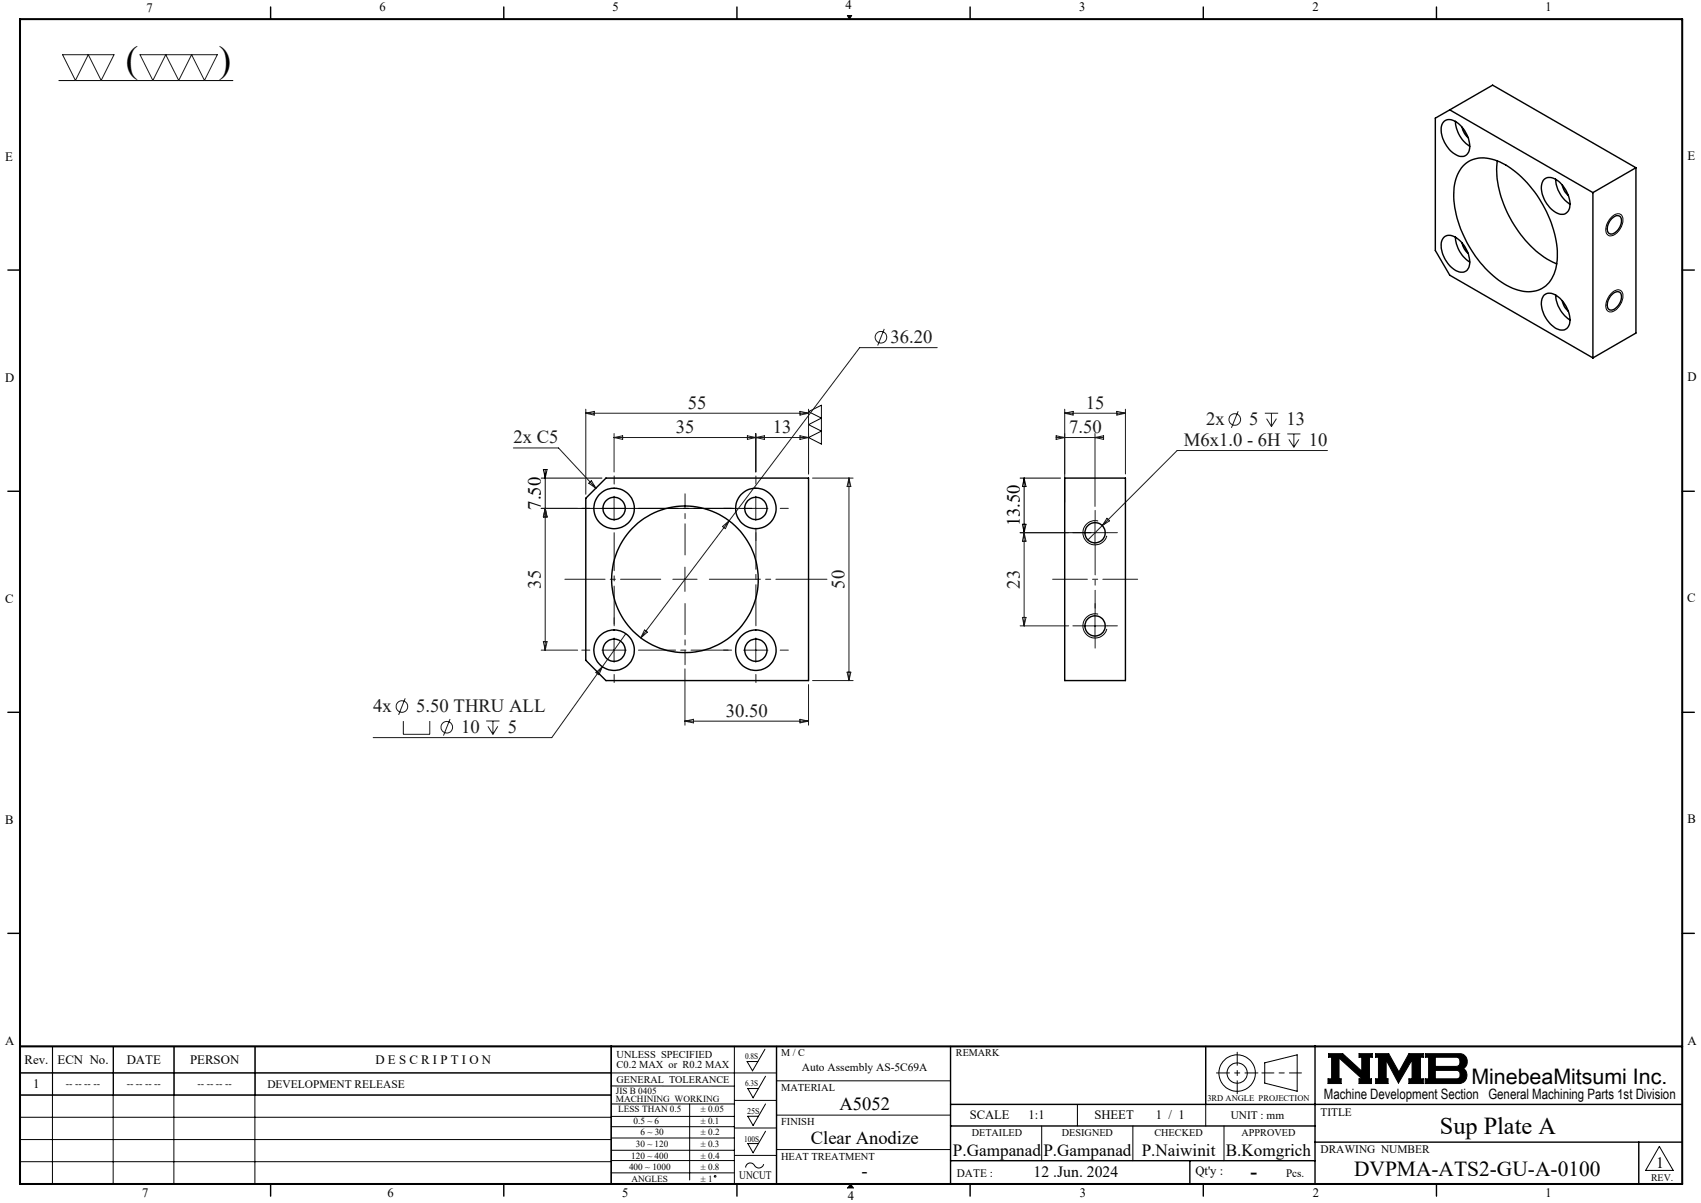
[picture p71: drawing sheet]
<svg xmlns="http://www.w3.org/2000/svg" width="420mm" height="297mm" viewBox="0 0 420 297" stroke-linecap="round" stroke-linejoin="round" font-family="sans-serif">
<defs><g id="words">
<g font-size="9.2">
<text x="31.1" y="17.7">(</text>
<text x="54" y="17.8">)</text>
</g>
<text font-size="6" x="355.5" y="280">Sup Plate A</text>
<g font-size="5.3">
<text x="363.3" y="267.7">MinebeaMitsumi Inc.</text>
<text x="334.3" y="290.4">DVPMA-ATS2-GU-A-0100</text>
</g>
<text font-size="4.9" x="308.8" y="290.9">-</text>
<g font-size="4.6" fill="#191924">
<text x="219.9" y="84.7">36.20</text>
<text x="169.8" y="100.9">55</text>
<text x="268.1" y="100.9">15</text>
<text x="166.8" y="106.9">35</text>
<text x="190.8" y="106.9">13</text>
<text x="264" y="106.9">7.50</text>
<text x="297.8" y="105">2x</text>
<text x="308.4" y="105">5</text>
<text x="317.6" y="105">13</text>
<text x="126.8" y="109.5">2x C5</text>
<text x="292.3" y="110.1">M6x1.0 - 6H</text>
<text x="323.2" y="110.1">10</text>
<text x="133.5" y="145.3" transform="rotate(-90 133.5 145.3)">35</text>
<text x="208.5" y="145.3" transform="rotate(-90 208.5 145.3)">50</text>
<text x="251.8" y="145.3" transform="rotate(-90 251.8 145.3)">23</text>
<text x="92.1" y="175.9">4x</text>
<text x="102.8" y="175.9">5.50 THRU ALL</text>
<text x="179.2" y="176.9">30.50</text>
<text x="113.9" y="181">10</text>
<text x="125.4" y="181">5</text>
</g>
<g font-size="4.6">
<text x="133.5" y="125.8" transform="rotate(-90 133.5 125.8)">7.50</text>
<text x="251.8" y="130" transform="rotate(-90 251.8 130)">13.50</text>
<text x="207.3" y="274.1">A5052</text>
<text x="200.2" y="282.4">Clear Anodize</text>
<text x="212.7" y="290.6">-</text>
</g>
<g font-size="4.2">
<text x="235.3" y="285.5">P.Gampanad</text>
<text x="257.6" y="285.5">P.Gampanad</text>
<text x="281.9" y="285.5">P.Naiwinit</text>
<text x="302.7" y="285.5">B.Komgrich</text>
</g>
<g font-size="3.9">
<text x="255.2" y="290.6">12 .Jun. 2024</text>
<text x="408.9" y="288.2">1</text>
</g>
<text font-size="3.5" x="326.9" y="271.4">Machine Development Section General Machining Parts 1st Division</text>
<g font-size="3.2">
<text x="36.1" y="2.9">7</text>
<text x="93.7" y="2.8">6</text>
<text x="151.3" y="2.8">5</text>
<text x="208.8" y="2.2">4</text>
<text x="266.5" y="2.8">3</text>
<text x="324.1" y="2.8">2</text>
<text x="381.6" y="2.8">1</text>
<text x="1.3" y="39.8">E</text>
<text x="416.6" y="39.5">E</text>
<text x="1.3" y="94.3">D</text>
<text x="416.6" y="94.1">D</text>
<text x="1.3" y="148.9">C</text>
<text x="416.6" y="148.7">C</text>
<text x="1.3" y="203.6">B</text>
<text x="416.6" y="203.3">B</text>
<text x="416.6" y="258">A</text>
<text x="1.3" y="258.1">A</text>
<text x="6.1" y="262.7">Rev.</text>
<text x="14.2" y="262.7">ECN No.</text>
<text x="31.3" y="262.7">DATE</text>
<text x="46.9" y="262.7">PERSON</text>
<text x="92.7" y="262.7">D E S C R I P T I O N</text>
<text x="8.2" y="268.7">1</text>
<text x="239.4" y="276.2">SCALE</text>
<text x="254" y="276.2">1:1</text>
<text x="270.2" y="276.2">SHEET</text>
<text x="285.4" y="276.2">1 / 1</text>
<text x="295.2" y="290.1">Qt'y :</text>
<text x="35.1" y="295.5">7</text>
<text x="95.7" y="295.6">6</text>
<text x="153.6" y="295.6">5</text>
<text x="209.3" y="296.3">4</text>
<text x="266.6" y="295.6">3</text>
<text x="324.2" y="295.6">2</text>
<text x="381.6" y="295.6">1</text>
</g>
<g font-size="2.8">
<text x="66" y="268.6">DEVELOPMENT RELEASE</text>
<text x="198" y="264.5">Auto Assembly AS-5C69A</text>
<text x="326" y="275.4">TITLE</text>
<text x="303.9" y="276.2">UNIT : mm</text>
<text x="326" y="284.7">DRAWING NUMBER</text>
<text x="182.5" y="291.2">UNCUT</text>
<text x="236.3" y="290.7">DATE :</text>
<text x="317.6" y="290.6">Pcs.</text>
</g>
<g font-size="2.6">
<text x="152.2" y="261.3">UNLESS SPECIFIED</text>
<text x="152.2" y="263.7">C0.2 MAX or R0.2 MAX</text>
<text x="192.9" y="269.4">MATERIAL</text>
<text x="192.9" y="277.7">FINISH</text>
<text x="192.9" y="286.3">HEAT TREATMENT</text>
</g>
<g font-size="2.5">
<text x="192.9" y="260.7">M / C</text>
<text x="236" y="260.7">REMARK</text>
<text x="16.3" y="268.5">-- -- -- --</text>
<text x="31.3" y="268.5">-- -- -- --</text>
<text x="48.8" y="268.5">-- -- -- --</text>
<text x="152.3" y="267.3">GENERAL TOLERANCE</text>
<text x="239.9" y="280.5">DETAILED</text>
<text x="262.2" y="280.5">DESIGNED</text>
<text x="285.1" y="280.5">CHECKED</text>
<text x="306.6" y="280.5">APPROVED</text>
<text x="407.7" y="291.5">REV.</text>
</g>
<g font-size="2.3">
<text x="152.1" y="270">JIS B 0405</text>
<text x="152.1" y="272.1">MACHINING WORKING</text>
<text x="152.7" y="274.6">LESS THAN 0.5</text>
<text x="173" y="274.6">± 0.05</text>
<text x="156.4" y="277.4">0.5 ~ 6</text>
<text x="158.1" y="280.3">6 ~ 30</text>
<text x="173" y="277.4">± 0.1</text>
<text x="173" y="280.3">± 0.2</text>
<text x="155.9" y="286">120 ~ 400</text>
<text x="157" y="283.2">30 ~ 120</text>
<text x="173" y="283.2">± 0.3</text>
<text x="173" y="286">± 0.4</text>
<text x="155.3" y="288.9">400 ~ 1000</text>
<text x="155.9" y="291.7">ANGLES</text>
<text x="173" y="288.9">± 0.8</text>
<text x="173" y="291.7">± 1</text>
</g>
<g font-size="2.1">
<text x="184" y="261.5">0.8S</text>
<text x="184" y="268.1">6.3S</text>
<text x="184.5" y="275">25S</text>
<text x="298.1" y="271.8">3RD ANGLE PROJECTION</text>
<text x="183.7" y="281.9">100S</text>
</g>
</g></defs>
<g fill="none" stroke="#000" stroke-width=".25">
<path d="M14.5 19.9h43M209.2 3.8h1.1l-.6 .9zM398.1 53.4a1.44 1.44 0 0 1 1.4-.7 1.44 1.44 0 0 1 1.2 1 4.1 4.1 0 0 1-3.1 4.5 1.59 1.59 0 0 1-1-2.3l.7-1.6zM398.1 72.2a1.49 1.49 0 0 1 2.4 0 4 4 0 0 1-2.9 4.8 1.59 1.59 0 0 1-1-2.4l.7-1.5zM133.6 118h15M134.2 115.9h.9l-.5 2.1zM134.6 115.9v11.7M199.6 101.6l3.2-1.6v9.6l-3.2-1.6 3.2-1.6-3.2-1.6 3.2-1.6zM251.9 118h10M252.9 118v13.5M252.9 118l.4 2.1h-.9zM133.6 125.5h52"/>
<path d="M134.6 125.5l.5 2.1h-.9zM251.9 131.5h17.5M252.4 129.4h.9l-.4 2.1zM271.1 128.6a3 3 0 0 0-3.6 2.2 3 3 0 0 0 2.1 3.6 3 3 0 0 0 3.7-2.1M271.1 151.6a3 3 0 0 0-3.6 2.2 3 3 0 0 0 2.1 3.6 3 3 0 0 0 3.7-2.1M13 258.3l-.1 34M27.9 258.3v34M28 258.3v12M42.9 258.3v34M43 258.3v12M62.9 258.3v34M63 258.3v12"/>
<path d="M181.3 258.3v34M188.9 259l-3.1 5.4-1.3-2.3h2.6M4.9 264.9h186.8M4.9 270.4h146M4.9 275.8h146M150.9 278.2h30.4M150.9 275.6h30.4M150.9 272.6h30.4M150.9 268.1h30.4M151 270.3h-146v-12h146l-.1 34M170.3 272.6v18.7M181.3 271.7h10.4"/>
<path d="M181.3 278.5h10.4M189 272.6l-3.1 5.3-1.3-2.3h2.7M189 279.3l-3.1 5.3-1.3-2.3h2.7M189 265.7l-3.1 5.3-1.3-2.3h2.7M191.7 266.8h43M191.7 275.3h43M257.2 278v8.6M266 272.7v5.3M279.7 278v8.6M297.7 272.7v5.3M302.2 278v8.6M312.3 262.4l8-2v9l-8-2z"/>
<path d="M328 260.1h3.5l4.7 4.3v-3.4h-.6v-.9h3.2v.9h-.7v5.3h.5v1.2h-3v-1.2h.7l-5.7-5.1v5.1h.6v1.2h-3.3v-1.2h.9v-5.3h-.8zM339.7 260.1h3.2l2.5 4.6 2.5-4.6h3.5v.9h-.7v5.3h.7v1.2h-3.5v-1.2h.8v-4.6l-3.4 5.7-3-5.7v4.6h.4v1.2h-3v-1.2h.7v-5.3h-.7zM351.9 260.1h8.4a1.97 1.97 0 0 1 1.9 1.5 1.97 1.97 0 0 1-.9 2.2 2.03 2.03 0 0 1 .8 2.2 2.03 2.03 0 0 1-1.8 1.5h-8.4v-1.2h.8v-5.3h-.8zM354.4 261h5.4l.6 .5 .1 1a.84 .84 0 0 1-.8 .8h-5.3zM354.4 264.3h5.4l.6 .4 .1 1a.79 .79 0 0 1-.8 .6h-5.3zM4.9 281.3h146M4.9 286.8h146M150.9 280.9h30.4M150.9 286.5h30.4M150.9 284h30.4M150.9 289.6h30.4M181.3 285.3h10.4"/>
<path d="M188.6 287.4a1.29 1.29 0 0 1-1.2 1 1.29 1.29 0 0 1-1.3-.9 1.14 1.14 0 0 0-1.3-.3 1.14 1.14 0 0 0-.7 1.1M191.7 283.8h43M210 292.3l.7 1M409.7 283l3.4 6h-6.8z"/>
<circle cx="305.5" cy="264.9" r="2.51"/>
<circle cx="305.5" cy="264.9" r="4.5"/>
<circle cx="176.6" cy="290.4" r=".2"/>
</g>
<path d="M311.6 264.9h9.7" fill="none" stroke="#000" stroke-width=".25" stroke-dasharray="15.2 1.3 1.3 1.3" stroke-dashoffset="12.3"/>
<path d="M305.5 259.8v10.2M300.4 264.9h10.2" fill="none" stroke="#000" stroke-width=".25" stroke-dasharray="15.2 1.3 1.3 1.3" stroke-dashoffset="12"/>
<g fill="none" stroke="#000" stroke-width=".35">
<path d="M66.8 1.7v3M124.4 1.7v3M182 1.7v3M239.5 1.7v3M297.1 1.7v3M354.7 1.7v3M356.6 30a2.87 2.87 0 0 1 3.8 .8 6.8 6.8 0 0 1 2.3 6.7 2.12 2.12 0 0 1-3.5 .5 7.3 7.3 0 0 1-3.2-7.2zM358 27.1l35.3 20.5M359.4 30a7.7 7.7 0 0 0 3.5 6.1M361 31.4v.1a4.4 4.4 0 0 0 1.5 2.5M369.7 39.8a25.9 25.9 0 0 0 6.4 18.9 21.4 21.4 0 0 0 8.3 6.5M356.6 58.6a2.87 2.87 0 0 1 3.8 .8 6.8 6.8 0 0 1 2.3 6.7 2.15 2.15 0 0 1-3.5 .5 7.3 7.3 0 0 1-3.2-7.2z"/>
<path d="M359.4 58.6a7.7 7.7 0 0 0 3.5 6.1M361 60v.1a4.4 4.4 0 0 0 1.5 2.5M361.6 40.6a7.4 7.4 0 0 1 8.1-.9 25.6 25.6 0 0 1 12.6 13.5 19.4 19.4 0 0 1 1.4 14.5 6.8 6.8 0 0 1-8.9 3.9 22.9 22.9 0 0 1-12-10.7 23.7 23.7 0 0 1-3.5-15.9 8.6 8.6 0 0 1 2.3-4.4zM381.3 44.3a2.91 2.91 0 0 1 3.9 .8 6.9 6.9 0 0 1 2.2 6.7 2.12 2.12 0 0 1-3.5 .5 7.2 7.2 0 0 1-3.1-7.2zM384.1 44.3a7.9 7.9 0 0 0 3.6 6.1M385.8 45.7a4.4 4.4 0 0 0 1.4 2.6M393.3 47.6v40.8M397.9 54a1.34 1.34 0 0 1 2.4-.2 3.3 3.3 0 0 1-2.6 4 1.48 1.48 0 0 1-.7-2.2zM403.9 41.4l-10.6 6.2M403.9 41.4l-35.4-20.4-14.1 8.2v32.6l3.6 6.1 35.3 20.5M403.9 41.4v40.8l-10.6 6.2M1.9 66.7h3"/>
<path d="M381.3 72.8a2.91 2.91 0 0 1 3.9 .9 6.9 6.9 0 0 1 2.2 6.7 2.01 2.01 0 0 1-3.1 .7 7.2 7.2 0 0 1-3.5-7.4zM384.1 72.8a7.9 7.9 0 0 0 3.6 6.2M385.8 74.3a4.4 4.4 0 0 0 1.4 2.6M397.9 72.8a1.36 1.36 0 0 1 2.4-.2 3.3 3.3 0 0 1-2.6 3.9 1.48 1.48 0 0 1-.7-2.2zM415.4 66.7h3M262.9 118h15v50h-15zM1.9 121.3h3M144.6 123l5-5h50v50h-50l-5-5zM415.4 121.3h3M1.9 175.9h3M415.4 175.9h3M1.9 230.4h3"/>
<path d="M415.4 230.4h3M150.9 258.3v34M191.7 258.3v34M234.7 258.3v34M297.7 258.3v14.4M324.7 258.3v34M234.7 272.7h180.7M234.7 278h90M66.8 292.3v3M124.4 292.3v3M182 292.3v3M234.7 286.6h90"/>
<path d="M239.5 292.3v3M293.8 286.6v5.7M297.1 292.3v3M324.7 282h90.7M354.7 292.3v3M404.6 282v10.3"/>
<circle cx="151.6" cy="125.5" r="5"/>
<circle cx="151.6" cy="125.5" r="2.75"/>
<circle cx="186.6" cy="125.5" r="5"/>
<circle cx="186.6" cy="125.5" r="2.75"/>
<circle cx="270.4" cy="131.5" r="2.49"/>
<circle cx="169.1" cy="143" r="18.1"/>
<circle cx="270.4" cy="154.5" r="2.49"/>
<circle cx="151.6" cy="160.5" r="5"/>
<circle cx="151.6" cy="160.5" r="2.75"/>
<circle cx="186.6" cy="160.5" r="5"/>
<circle cx="186.6" cy="160.5" r="2.75"/>
</g>
<path d="M4.9 4.7h410.5v287.6h-410.5zM4.9 258.3h410.5" fill="none" stroke="#000" stroke-width=".5"/>
<path d="M210 292.3l-.7 1h1.4" fill="none" stroke="#00f" stroke-width=".25"/>
<g fill="#000">
<path d="M210 292.3l.7 1h-1.4z"/>
<path d="M209.2 3.8l.5 .9 .6-.9zM328 260.1v.9h.8v5.3h-.9v1.2h3.3v-1.2h-.6v-5.1l5.7 5.1h-.7v1.2h3v-1.2h-.5v-5.3h.7v-.9h-3.2v.9h.6v3.4l-4.7-4.3zM351.9 260.1v.9h.8v5.3h-.8v1.2h8.6l.7-.2 .6-.5 .4-.8v-.8l-.3-.8-.6-.6 .8-.8 .2-1.3-.5-.9-.5-.5-.6-.2zM354.4 264.3h5.4l.6 .4 .1 1-.6 .6h-5.5zM354.4 261l5.5 .1 .5 .5v1.1l-.3 .5-.3 .1h-5.4zM339.7 260.1v.9h.7v5.3h-.7v1.2h3v-1.2h-.4v-4.6l3 5.7 3.4-5.7v4.6h-.8v1.2h3.5v-1.2h-.7v-5.3h.7v-.9h-3.5l-2.5 4.6-2.5-4.6z" fill-rule="evenodd"/>
</g>
<g fill="none" stroke="#191924" stroke-width=".25">
<path d="M15.5 13.5h12.7l-3.2 6.4-3.2-6.4-3.2 6.4zM34.6 13.5h19.1l-3.2 6.4-3.2-6.4-3.2 6.4-3.2-6.4-3.2 6.4zM218.3 81.2l-1.6 4.1M231.4 85.8h-19.1l-32.3 42.8M126.8 110.6h11.1l9.2 9.9M144.6 102h55M144.6 101v21M144.6 102l2.1-.4v.9zM146 118.7l1.1 1.8-1.7-1.2zM151.6 107v9.5M151.6 108h48M151.6 108l2.1-.4v.9z"/>
<path d="M184.5 107.6l2.1 .4-2.1 .5zM186.6 107v9.5M186.6 108l2.1-.4v.9zM197.5 101.6l2.1 .4-2.1 .5zM197.5 107.6l2.1 .4-2.1 .5zM199.6 101v16M200.6 118h10M209.6 118v50M209.6 118l.5 2.1h-.9zM260.8 108h11.7M260.8 107.6l2.1 .4-2.1 .5zM262.9 102h15"/>
<path d="M262.9 101v22.9M262.9 102l2.1-.4v.9zM270.4 107v18M270.4 108l2.1-.4v.9zM275.8 101.6l2.1 .4-2.1 .5zM277.9 101v16M305.7 101.5l-1.6 4.1M312.3 102h3.3M312.7 103.4l1.2 1.9M313.9 102v3.3M315.2 103.4l-1.3 1.9M317.9 107.1h3.2"/>
<path d="M318.2 108.5l1.3 1.9M319.5 107.1v3.3M320.7 108.5l-1.2 1.9M327.8 111.2h-37.1l-22.1 22.1M133.6 125.5h9M134.6 125.5v35M134.6 125.5l.5 2.1h-.9zM148.6 125.5h6M151.6 122.5v6M178.4 130l1.6-1.4-.9 1.9zM180 128.6l-21.8 28.9M183.6 125.5h6"/>
<path d="M186.6 122.5v6M251.9 131.5h12M252.9 131.5v23M252.9 131.5l.4 2.1h-.9zM267.4 131.5h6M270.4 128.5v6M273.3 127.9l.7 .7-1.8 1.1zM134.2 158.4h.9l-.5 2.1zM151.6 157.5v6M154.5 156.5l-5.8 8.1M159.1 155.5l.7 .6-1.6 1.4zM166.1 143h6"/>
<path d="M169.1 140v6M186.6 157.5v6M251.9 154.5h12M252.4 152.4h.9l-.4 2.1zM267.4 154.5h6M270.4 151.5v6M99.6 178v3.3h6.5v-3.3M100 172.4l-1.6 4.1M111.1 177.5l-1.6 4.1M120.1 178h3.2M120.5 179.3l1.2 2M121.7 178v3.3"/>
<path d="M122.9 179.3l-1.2 2M133.6 160.5h9M147.1 166l1.6-1.4-.8 2zM148.6 160.5h6M148.7 164.6l-12.5 17.5h-44.1M169.1 178h30.5M169.1 165.1v13.9M169.1 178l2.1-.4v.9zM183.6 160.5h6M197.5 177.6l2.1 .4-2.1 .5zM199.6 169v10M200.6 168h10"/>
<path d="M209.2 165.9h.9l-.5 2.1z"/>
<circle cx="217.5" cy="83.2" r="1.44"/>
<circle cx="304.9" cy="103.6" r="1.43"/>
<circle cx="99.2" cy="174.4" r="1.44"/>
<circle cx="110.3" cy="179.5" r="1.43"/>
</g>
<g fill="none" stroke="#191924" stroke-width=".25" stroke-dasharray="15.2 1.3 1.3 1.3">
<path d="M151.6 119.5v-2M186.6 119.5v-2M145.6 125.5h-2M180.6 125.5h-2M186.6 131.5v2M192.6 125.5h2M267.4 131.5h-2.5M270.4 128.5v-2.5M273.4 131.5h2.5M151.6 154.5v-2M267.4 154.5h-2.5M270.4 151.5v-2.5"/>
<path d="M270.4 157.5v2.5M273.4 154.5h2.5M145.6 160.5h-2M151.6 166.5v2M180.6 160.5h-2M186.6 166.5v2M192.6 160.5h2"/>
</g>
<path d="M270.4 134.5v15.6" fill="none" stroke="#191924" stroke-width=".25" stroke-dasharray="15.2 1.3 1.3 1.3" stroke-dashoffset="7.8"/>
<path d="M280.9 143h-21" fill="none" stroke="#191924" stroke-width=".25" stroke-dasharray="15.2 1.3 1.3 1.3" stroke-dashoffset="6.6"/>
<path d="M151.6 131.5v22.6" fill="none" stroke="#191924" stroke-width=".25" stroke-dasharray="15.2 1.3 1.3 1.3" stroke-dashoffset="5.9"/>
<path d="M157.6 125.5h23.5" fill="none" stroke="#191924" stroke-width=".25" stroke-dasharray="15.2 1.3 1.3 1.3" stroke-dashoffset="5.4"/>
<path d="M157.6 160.5h22.2" fill="none" stroke="#191924" stroke-width=".25" stroke-dasharray="15.2 1.3 1.3 1.3" stroke-dashoffset="6.1"/>
<path d="M186.6 154.5v-24.1" fill="none" stroke="#191924" stroke-width=".25" stroke-dasharray="15.2 1.3 1.3 1.3" stroke-dashoffset="5.1"/>
<path d="M163.1 143h-23.6" fill="none" stroke="#191924" stroke-width=".25" stroke-dasharray="15.2 1.3 1.3 1.3" stroke-dashoffset="5.3"/>
<path d="M169.1 137v-15.1M169.1 149v15.1" fill="none" stroke="#191924" stroke-width=".25" stroke-dasharray="15.2 1.3 1.3 1.3" stroke-dashoffset="7.6"/>
<path d="M175.1 143h29.1" fill="none" stroke="#191924" stroke-width=".25" stroke-dasharray="15.2 1.3 1.3 1.3" stroke-dashoffset="2.6"/>
<use href="#words"/>
</svg>
